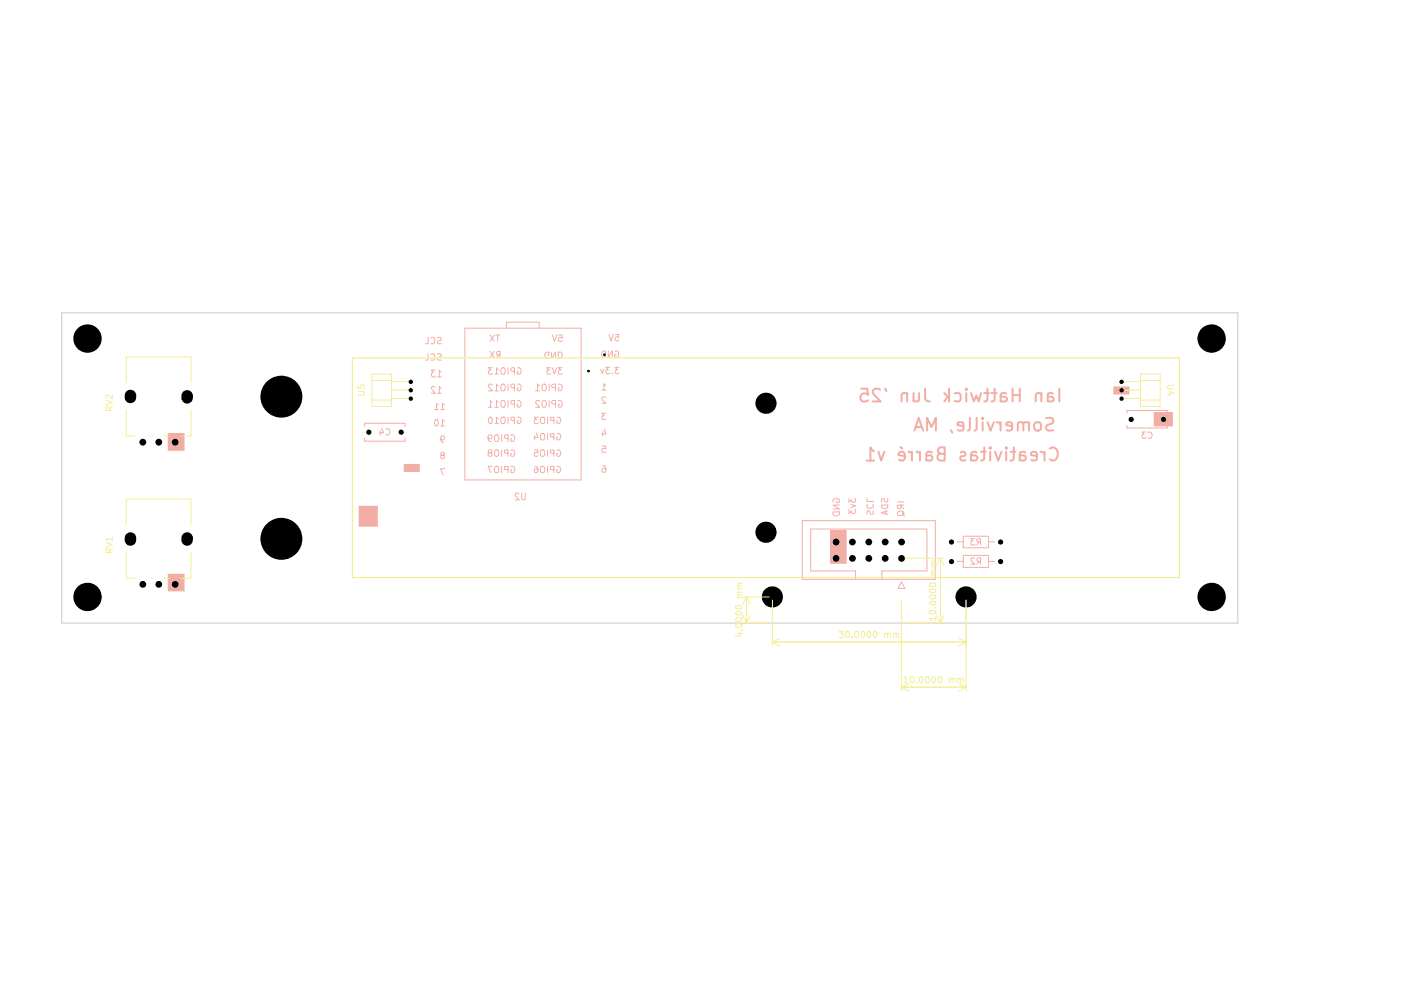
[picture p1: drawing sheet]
<svg xmlns="http://www.w3.org/2000/svg" width="297mm" height="210mm" viewBox="0 0 297 210" stroke-linecap="round" stroke-linejoin="round" font-family="sans-serif">
<path d="M35.7 121.8h3.3v3.5h-3.3z" fill="none" stroke="#f2aea5" stroke-width=".25"/>
<path d="M35.7 121.8h3.3v3.5h-3.3z" fill="#f2aea5"/>
<path d="M76.2 107.4h3.8v4.1h-3.8z" fill="none" stroke="#f2aea5" stroke-width=".25"/>
<path d="M76.2 107.4h3.8v4.1h-3.8z" fill="#f2aea5"/>
<path d="M35.7 92h3.3v3.4h-3.3z" fill="none" stroke="#f2aea5" stroke-width=".25"/>
<path d="M35.7 92h3.3v3.4h-3.3z" fill="#f2aea5"/>
<g fill="none" stroke="#f2aea5" stroke-width=".21">
<path d="M90.8 75v1.4h-.6M90.8 71.5v1.4h-.6M91.4 75.2a.53 .53 0 0 1 .6-.1 .53 .53 0 0 1 .2 .7l-.2 .6-.6-.1M91.4 71.7l.2-.2 .5 .2 .1 .4-.1 .6-.1 .2-.6-.1M92.3 78.5h-.8l.4 .5a.49 .49 0 0 0-.5 .4 .49 .49 0 0 0 .3 .5h.4l.2-.2M92.7 75.1l.6-.1 .3 .3-.3 .4-.4 .1-.2 .2 .2 .4h.7M92.7 71.6l.6-.1 .3 .3-.3 .4-.4 .1-.2 .2 .2 .4h.7M92.7 79.9h.9M93.6 78.9l-.5-.4v1.4M103.9 71l.9 1.4M103.9 74.5l.9 1.3M104.4 78h-.8l.5 .5a.47 .47 0 0 0-.5 .3 .47 .47 0 0 0 .1 .5l.7-.1"/>
<path d="M104.8 71l-.9 1.4M104.8 74.5l-.9 1.3M104.9 79.3h.8M105.1 71h.8M105.5 71v1.4M105.7 78.4l-.4-.4v1.3M105.7 75.3l-.4 .5M106 75.3h-.5l-.2-.3v-.3l.2-.2h.5v1.3M106.4 78h.4a.97 .97 0 0 1 .1 1.3h-.5l-.1-.2-.1-.6zM107.7 78v1.3M109.1 78.7l-.7-.1-.1-.5 .3-.1h.5v1.3M109.7 78a.7 .7 0 0 1 .8 .5 .7 .7 0 0 1-.2 .8l-.6-.1v-.4h.2"/>
<path d="M77.3 92.9v.6M92.1 86.9h.8M92.2 82.1l-.2-.2h-.3l-.2 .5 .8 1h-.8M92.3 89.1l.4-.1 .2 .2v.9l-.3 .2a.78 .78 0 0 1-.3-1.2zM92.7 83.4h.9M92.9 85.8l-.3-.3v1.4M93.5 93l.1 .2 .4 .1 .2-.3v-.5h-.7v1l.3 .3h.3M93.5 86.9h.7M93.5 90.3h.7M93.6 82.4l-.5-.5v1.5M93.7 96.5l-.2 .1v.5l.2 .2h.3l.2-.3v-.2l-.1-.3-.6-.2v-.3h.7v.3l-.2 .2M94.2 85.8l-.4-.3v1.4"/>
<path d="M94.2 89.3l-.4-.3v1.3M94.3 99.4h-.9l.6 1.3M104.3 81.6l-.1-.2h-.4l-.2 .5 .8 1h-.8M104.9 82.9h.8M105.7 81.9l-.4-.5v1.5M106.4 81.5l.4-.1a.89 .89 0 0 1 0 1.5h-.3a.97 .97 0 0 1-.1-1.4zM107.7 81.4v1.5M109.1 82.2l-.7-.1-.1-.5 .3-.2h.5v1.5M109.7 81.5a.65 .65 0 0 1 .8 .7 .65 .65 0 0 1-.8 .6v-.5h.2"/>
</g>
<path d="M85.7 98.5h3.2v1.4h-3.2z" fill="none" stroke="#f2aea5" stroke-width=".25"/>
<path d="M85.7 98.5h3.1v1.4h-3.1z" fill="#f2aea5"/>
<path d="M77.3 90.4v-.7h8.6v.7M80.6 91.3v1M81 90.8l.3 1h-.9M81.8 91l.6-.1a.7 .7 0 0 1 .3 .9 .7 .7 0 0 1-.8 .4l-.1-.1M85.9 92.9v.6h-8.6" fill="none" stroke="#f2aea5" stroke-width=".21"/>
<path d="M244.7 87.5h3.9v2.8h-3.9z" fill="none" stroke="#f2aea5" stroke-width=".25"/>
<path d="M244.7 87.4h3.8v2.8h-3.8z" fill="#f2aea5"/>
<g fill="none" stroke="#f2aea5" stroke-width=".21">
<path d="M238.9 87.6v-.6h8.6v.6M243 91.6h-.8l.4 .5-.4 .1v.6l.2 .1 .6-.1M243.4 91.7a.62 .62 0 0 1 .9 .5 .62 .62 0 0 1-.8 .7l-.1-.1M247.5 90.2v.5h-8.6M183.8 105.6v.7h1.4M183.9 106.9l-.1 .6a.7 .7 0 0 0 .9 .3 .7 .7 0 0 0 .4-.8l-.1-.1M185.1 108.3l.1 .5-.2 .2h-.3l-.3-.6-.2-.1-.4 .1v.6M186.9 107.1h1.3a.68 .68 0 0 1-.6 .8 .68 .68 0 0 1-.7-.8zM187.8 108.4v.6M188.1 105.7l.1 .5-.2 .3-.4-.3-.2-.5h-.4v.8M188.2 108.3l-1.3 .4 1.3 .4M190.3 108.7a.79 .79 0 0 1 1.3 0v.4l-.2 .2h-.9z"/>
<path d="M190.3 106.4h1.3M191 107.1l-.1 .7-.5 .1-.1-.3v-.5h1.3M191 107.4l.6 .5M191.4 108.7v.3l.4 .4"/>
</g>
<g fill="none" stroke="#f2aea5" stroke-width=".42">
<path d="M183.7 97.6h1.6M185.3 95.7l-.8-.8v2.7M186.2 95.8l.6 1.8 .7-1.8M190.9 94.8l.4 .3M191.8 96.7l-1.3-.2v-.3l.4-.4h.5l.4 .4v1l-.4 .4h-.5l-.3-.1M192.6 95.8l.7 .2 .1 .3M193.4 95.8v1.8M194.3 95.8l.7 .2v.3M195 95.8v1.8M196.4 96.5h.9a.61 .61 0 0 1 .4 .6 .61 .61 0 0 1-.4 .5h-.6l-.3-.1M197.6 96l-.3-.2h-.6l-.2 .2-.1 1.6M199.4 96.2l-.4 .1a.78 .78 0 0 0 .3 1.3h1v-2.7h-.9a.7 .7 0 0 0-.6 .6 .7 .7 0 0 0 .6 .7h.9"/>
<path d="M203.7 96l.7-.2 .3 .4-.1 .3-.2 .2-.7 .1v.7l.2 .1h.5l.3-.1M205.9 96.5h.9a.56 .56 0 0 1 .5 .6 .56 .56 0 0 1-.5 .5h-.7l-.2-.1M207.1 96l-.3-.2h-.5l-.2 .2-.2 .2v1.4M208 95.8h1M208.7 94.9v2.3l-.4 .4h-.3M209.9 94.9l.2 .1h-.3l.1-.1v.2M209.9 95.8v1.8M211 95.8l.6 1.8 .7-1.8M213.3 94.9l.2 .1h-.3l.1-.1v.2M213.3 95.8v1.8M214.3 95.8h1M214.9 94.9v2.3l-.4 .4h-.2"/>
<path d="M216.2 96.5h.9a.61 .61 0 0 1 .4 .6 .61 .61 0 0 1-.4 .5h-.6l-.3-.1M217.4 96l-.3-.2-.8 .2-.1 1.6M219.9 96.7l-1.3-.2 .1-.5 .2-.2 .9 .2 .1 1.2-.1 .3-.4 .1h-.5l-.2-.1M220.6 95.8a.82 .82 0 0 1 .9 .5M221.5 95.8v1.8M222.6 95.1a1.12 1.12 0 0 1 1.3 0 1.12 1.12 0 0 1 .4 1.4 1.05 1.05 0 0 1-.6 1 1.05 1.05 0 0 1-1.1-.1"/>
</g>
<path d="M236.2 82.1h3.1v1.4h-3.1z" fill="none" stroke="#f2aea5" stroke-width=".25"/>
<path d="M236.1 82h3.2v1.5h-3.2z" fill="#f2aea5"/>
<g fill="none" stroke="#f2aea5" stroke-width=".42">
<path d="M182.6 82.4h1.3l.1 1.4-.4-.4h-.7a1.05 1.05 0 0 0-.3 1.5l.1 .1a1.16 1.16 0 0 0 1.3-.1M186.6 82.7l-.4-.3h-.6l-.4 .3-.1 .5 .1 .4 1.5 1.5h-1.6M187.7 82.4l.2 .5M192.3 83.6a.74 .74 0 0 0-1-.2l-.2 .4v1.3M192.3 83.3v1.8M193.7 83.3v1.8M193.9 91.3l.9-2.7 .9 2.7M194.1 90.5h1.3M194.9 83.3v1.5a.79 .79 0 0 1-1.1 .2l-.1-.1M196.1 82.4v2a.83 .83 0 0 0 1.1 .7M196.6 91.3v-2.7l.9 1.9 .9-1.9v2.7M200.2 83.3l1 1.1"/>
<path d="M201 84.1l-.8 1M201.2 82.4v2.7M201.6 91.2l.3 .5M202.4 83.4a.99 .99 0 0 1 1.2 .2v1.3a.99 .99 0 0 1-1.2 .1M204.3 90.4l-1.3-.3 .1-.5 .8-.1 .3 .1 .1 .3-.1 1.3h-1.1M204.9 82.4l.1 .2-.1 .1v-.3v.3M204.9 83.3v1.8M205.6 88.6v2.4l-.4 .3M205.9 83.3l.6 1.8 .5-1.3 .5 1.3 .5-1.8M207.1 88.6v2.4l-.5 .3M208.3 88.6l.2 .1-.2 .1-.1-.1 .1-.1v.2M208.3 89.5v1.8"/>
<path d="M208.7 83.3h1M209.4 82.4v2.4l-.2 .2-.5 .1M209.4 89.5l.6 1.8 .7-1.8M210.2 83.3h1.1M210.9 82.4v2.4l-.2 .2-.5 .1M211.3 89.5a.64 .64 0 0 1 .8 .5M212.1 84l1 .1a.54 .54 0 0 1 .4 .4 .54 .54 0 0 1-.2 .5h-1.2M212.1 89.5v1.8M213.3 83.4h-1l-.2 .4v1.3M214.6 90.4l-1.3-.3 .1-.5 .8-.1 .4 .4v1.1l-.2 .2h-1M214.7 83.8h1.5M214.7 82.4v2.7"/>
<path d="M216.2 82.4v2.7M217 89.9a.79 .79 0 0 0-1.1-.3l-.1 1.7M218.2 89.8a.73 .73 0 0 0-1.2 .1v1.4M218.2 89.5v1.8M219.5 89.6a.8 .8 0 0 1 1.2 .4v.8a.75 .75 0 0 1-.7 .5 .75 .75 0 0 1-.7-.5v-.8zM220.8 83.6a.69 .69 0 0 0-1.2 .2v1.3M220.8 83.3v1.8M221.8 88.7a1.24 1.24 0 0 1 1.4 .1 .73 .73 0 0 1-.1 1l-1 .3a.67 .67 0 0 0-.3 .7 .67 .67 0 0 0 .5 .5l1-.1M222.1 84l.9 .1a.54 .54 0 0 1 .4 .4 .54 .54 0 0 1-.2 .5h-1.1M223.2 83.4h-1l-.1 1.7M224.6 82.4v2.7"/>
</g>
<g fill="none" stroke="#f2aea5" stroke-width=".21">
<path d="M98.6 69.6h24.6v32.2h-24.6zM107.4 69.6v-1.3h6.9v1.3M116.1 75.3h.3v-.6h-.6a.69 .69 0 0 0-.3 .8 .69 .69 0 0 0 .8 .4M116.8 78h-.9l.5 .5a.47 .47 0 0 0-.5 .3 .47 .47 0 0 0 .2 .5l.7-.1M116.9 74.7v1.3l.9-1.3v1.3M117.1 71l.4 1.4 .5-1.4M117.1 78l.4 1.3 .5-1.3M118.4 74.7h.6a.77 .77 0 0 1 .2 .9 .77 .77 0 0 1-.8 .4zM118.5 71h.6l.1 .7-.6-.2-.2 .3 .1 .5h.7M119.2 78h-.8l.5 .5a.47 .47 0 0 0-.5 .3 .47 .47 0 0 0 .1 .5l.7-.1M127.4 78.3l.3 .9 .3-.9M127.7 74.6l.7-.2v1.4a.72 .72 0 0 1-.8-.4 .72 .72 0 0 1 .1-.8z"/>
<path d="M129 74.4v1.4l.8-1.4v1.4M129.1 70.9l.5 1.4 .5-1.4M129.3 77.9h-.8l.5 .5h-.3l-.2 .2v.5h.8M129.8 79.1v.1M130.4 74.5l.3-.1 .5 .3v.7l-.5 .4-.4-.2v-.4h.4M130.5 70.9h.7v.6h-.7l-.1 .5 .3 .3h.3l.2-.2M131.2 77.9h-.8l.5 .5h-.2l-.3 .2 .1 .5h.7M103.5 92.8l.1 .2h.6l.1-.6-.2-.2-.6 .2 .1 .9 .3 .3h.3M103.6 86.3h.7M103.8 96l-.3 .3a.47 .47 0 0 0 .6 .5l.2-.3v-.2l-.1-.3h-.4l-.3-.3 .1-.3 .6 .1 .1 .2-.2 .3M103.8 88.5h.4l.1 .2v.9l-.2 .2a.78 .78 0 0 1-.3-1.3zM104.3 85.3l-.3-.4v1.4"/>
<path d="M104.3 98.9h-.8l.6 1.3M104.9 99l.3-.1 .5 .1 .1 .8-.4 .4a.46 .46 0 0 1-.6-.4zM104.9 86.3h.8M104.9 89.8h.8M105 95.4h.4a.73 .73 0 0 1 .4 .8 .73 .73 0 0 1-.6 .6l-.3-.2-.1-.3zM105 92.3l.4-.1a.78 .78 0 0 1 .4 .8 .78 .78 0 0 1-.6 .6 .97 .97 0 0 1-.2-1.3zM105.7 85.3l-.4-.4v1.4M105.7 88.8l-.4-.3v1.3M106.4 85l.4-.1a.89 .89 0 0 1 0 1.4h-.3a.97 .97 0 0 1-.1-1.3zM106.4 88.5h.4a.73 .73 0 0 1 .3 .7 .73 .73 0 0 1-.6 .6 .97 .97 0 0 1-.1-1.3zM106.4 92.2v1.4M106.4 95.4v1.4"/>
<path d="M106.4 98.9v1.3M107.7 96.1l-.8-.1v-.5l.8-.1v1.4M107.7 92.9h-.7l-.1-.5 .3-.2h.5v1.4M107.7 99.6h-.7l-.1-.6 .8-.1v1.3M107.7 84.9v1.4M107.7 88.5v1.3M108.3 95.4h.6a.71 .71 0 0 1 .2 .9 .71 .71 0 0 1-.8 .4v-.5h.3M108.3 92.3a.66 .66 0 0 1 .9 .6 .66 .66 0 0 1-.9 .6v-.5h.3M108.3 99a.63 .63 0 0 1 .9 .6 .63 .63 0 0 1-.9 .5v-.5h.3M109.1 85.7l-.7-.1-.1-.5 .3-.2h.5v1.4M109.1 89.1h-.7l-.1-.6h.8v1.3M109.7 85a.65 .65 0 0 1 .8 .6 .65 .65 0 0 1-.8 .7v-.5h.2"/>
<path d="M109.7 88.5h.6a.7 .7 0 0 1 .2 .8 .7 .7 0 0 1-.8 .4v-.5h.2M113.3 95.4h.7l.1 .6h-.8v.6l.3 .2h.3l.2-.2M113.4 98.9l.4 .1a.9 .9 0 0 1 0 1.2l-.5-.1v-.5l.5-.2 .3 .2M113.4 92.4v.9M113.6 82.9h.8M113.7 91.8l.4 1h-.9M114.1 88.5h-.8l.4 .5-.4 .1v.5l.3 .2 .5-.2M114.4 85.1l-.6-.2-.2 .3 .8 1.1h-.8M114.4 81.9l-.4-.5v1.5M114.7 99l.2-.1a.46 .46 0 0 1 .6 .4v.5a.47 .47 0 0 1-.5 .4 .47 .47 0 0 1-.4-.4zM114.7 91.9h.5a.73 .73 0 0 1 .3 .8 .73 .73 0 0 1-.6 .6 .97 .97 0 0 1-.2-1.4zM114.7 95.4h.5a.73 .73 0 0 1 .3 .8 .73 .73 0 0 1-.6 .6l-.2-.2-.1-.3z"/>
<path d="M114.7 88.5h.5a.73 .73 0 0 1 .3 .7 .73 .73 0 0 1-.6 .6 .97 .97 0 0 1-.2-1.3zM115.1 85l.4-.1a.78 .78 0 0 1 .4 .8 .78 .78 0 0 1-.7 .6 .97 .97 0 0 1-.1-1.3zM115.1 81.5l.4-.1a.78 .78 0 0 1 .4 .8 .78 .78 0 0 1-.7 .7 .97 .97 0 0 1-.1-1.4zM116.1 88.5v1.3M116.1 91.9v1.4M116.1 95.4v1.4M116.1 98.9v1.3M116.4 81.4v1.5M116.4 84.9v1.4M117.4 92.6l-.7-.1v-.5l.7-.1v1.4M117.4 96.1l-.7-.1v-.5l.7-.1v1.4M117.4 89.1h-.6l-.1-.6h.7v1.3"/>
<path d="M117.4 99.6h-.6l-.1-.6 .7-.1v1.3M117.8 85.7l-.7-.1-.2-.2 .1-.3 .3-.2h.5v1.4M117.8 82.2l-.7-.1-.2-.4 .4-.3h.5v1.5M118.1 91.9h.5a.7 .7 0 0 1 .3 .9 .7 .7 0 0 1-.8 .4l-.1-.5h.3M118.1 95.4h.5a.7 .7 0 0 1 .3 .8 .7 .7 0 0 1-.8 .5l-.1-.5h.3M118.1 88.5h.5a.7 .7 0 0 1 .3 .8 .7 .7 0 0 1-.8 .4l-.1-.5h.3M118.1 99a.61 .61 0 0 1 .8 .6 .61 .61 0 0 1-.8 .5l-.1-.5h.3M118.4 85a.66 .66 0 0 1 .8 .6 .66 .66 0 0 1-.8 .7v-.5h.2M118.4 81.5a.66 .66 0 0 1 .8 .7 .66 .66 0 0 1-.8 .6v-.5h.2M127.6 82.7h.9M127.7 94.6h.7l.1 .6-.6-.1-.3 .2 .1 .5h.8M127.8 98.7l.4 .1 .2 .2 .1 .9-.3 .2h-.3l-.3-.2 .2-.6h.5l.2 .3"/>
<path d="M127.8 91.5v.9M128.1 91l.4 1h-.9M128.5 84.2l-.6-.1-.3 .3 .1 .3 .8 .8h-.9M128.5 81.8l-.5-.4v1.3M128.5 87.6h-.9l.5 .5h-.2l-.3 .3 .1 .5h.8M238.9 90.2v.5M110 104.7l-.2-.2h-.3l-.3 .5 .9 1h-.9M110.6 104.5v1.2l.2 .3 .6-.2v-1.3M170.1 110.4h28.2v12.4h-28.2M171.9 112.2h24.6v8.9h-9.5M176.6 108.5h1.4a.76 .76 0 0 1-.5 .8 .76 .76 0 0 1-.9-.2zM177.4 106.2v.4h.4l.2-.4-.4-.5h-.7l-.3 .3v.5"/>
<path d="M178 107.1h-1.4l1.4 .8h-1.4M180 105.6v.9l.5-.5v.2l.3 .3 .5-.1v-.8M180 107.9v1l.5-.5 .3 .5 .5-.1v-.9M180.4 106.9l1 .4-1 .3M204.2 113.7h5.4v2.4M206.7 114.2h-.9l.5 .5-.5 .3 .1 .5 .6 .1 .2-.2M207.6 114.9l-.5 .7M207.9 114.9l-.7-.1-.1-.3 .2-.3h.6v1.4M209.6 114.9h1.2"/>
</g>
<path d="M176.2 112.6h3.2v6.8h-3.2z" fill="none" stroke="#f2aea5" stroke-width=".25"/>
<path d="M176.1 112.5h3.2v6.9h-3.2z" fill="#f2aea5"/>
<g fill="none" stroke="#f2aea5" stroke-width=".21">
<path d="M170.1 110.4v12.4M171.9 112.2v8.9h9.5M203 114.9h1.2M203 119h1.2M204.2 113.7v2.4h5.4M204.2 117.8h5.4v2.5h-5.4zM206.6 118.4l-.2-.1h-.3l-.3 .4 .9 .9h-.9M207.6 119l-.5 .6M207.9 119h-.5l-.3-.2v-.3l.3-.2h.5v1.3M209.6 119h1.2M181.4 121.1h.1M181.4 121.1v1.7"/>
<path d="M187 121.1v1.7M191.1 123.3l.8 1.5h-1.5z"/>
</g>
<path d="M13.1 66.3h249.3v65.8h-249.3z" fill="none" stroke="#d0d2cd" stroke-width=".25"/>
<g fill="#000">
<path d="M124.6 78.5h.4v.4h-.4zM128 75h.4v.4h-.4z"/>
<circle cx="18.6" cy="71.8" r="3"/>
<circle cx="256.9" cy="71.8" r="3"/>
<circle cx="30.3" cy="93.8" r=".72"/>
<circle cx="33.7" cy="93.8" r=".72"/>
<circle cx="37.1" cy="93.8" r=".72"/>
<circle cx="59.7" cy="84.1" r="4.4"/>
<circle cx="78.2" cy="91.6" r=".55"/>
<circle cx="85.1" cy="91.6" r=".55"/>
<circle cx="87.1" cy="82.7" r=".47"/>
<circle cx="87.1" cy="84.5" r=".47"/>
<circle cx="87.1" cy="81" r=".47"/>
<circle cx="162.4" cy="85.5" r="2.24"/>
<circle cx="237.8" cy="82.7" r=".47"/>
<circle cx="237.8" cy="84.5" r=".47"/>
<circle cx="237.8" cy="81" r=".47"/>
<circle cx="239.8" cy="88.9" r=".55"/>
<circle cx="246.7" cy="88.9" r=".55"/>
<circle cx="59.7" cy="114.2" r="4.4"/>
<circle cx="162.4" cy="112.8" r="2.24"/>
<circle cx="177.3" cy="118.4" r=".72"/>
<circle cx="177.3" cy="114.9" r=".72"/>
<circle cx="180.7" cy="118.4" r=".72"/>
<circle cx="180.7" cy="114.9" r=".72"/>
<circle cx="184.2" cy="118.4" r=".72"/>
<circle cx="184.2" cy="114.9" r=".72"/>
<circle cx="187.7" cy="118.4" r=".72"/>
<circle cx="187.7" cy="114.9" r=".72"/>
<circle cx="191.1" cy="118.4" r=".72"/>
<circle cx="191.1" cy="114.9" r=".72"/>
<circle cx="201.7" cy="119.1" r=".55"/>
<circle cx="201.7" cy="114.9" r=".55"/>
<circle cx="212.1" cy="119.1" r=".55"/>
<circle cx="212.1" cy="114.9" r=".55"/>
<circle cx="18.6" cy="126.6" r="3"/>
<circle cx="30.3" cy="123.9" r=".72"/>
<circle cx="33.7" cy="123.9" r=".72"/>
<circle cx="37.1" cy="123.9" r=".72"/>
<circle cx="163.8" cy="126.6" r="2.24"/>
<circle cx="204.8" cy="126.6" r="2.24"/>
<circle cx="256.9" cy="126.6" r="3"/>
</g>
<path d="M27.7 83.8v.5M39.7 83.9v.5M27.7 114.1v.4M39.7 114.1v.4" fill="none" stroke="#000" stroke-width="2.5"/>
<path d="M74.7 75.9h175.4v46.6h-175.4z" fill="none" stroke="#f3ed95" stroke-width=".25"/>
<g fill="none" stroke="#f3ed95" stroke-width=".21">
<path d="M78.8 79.3h4.2v6.9h-4.2zM241.8 79.3h4.2v6.9h-4.2zM22.5 84.9l1.3 .4-1.3 .5M23.1 87l-.1-.7-.1-.1-.4 .1v.7h1.3M23.8 83.7v.9l-1-.9-.3 .2v.6M23.8 86.2l-.7 .5M26.8 81.1v-5.4h13.7v5.4M26.8 87.1v5.3h1.7M31.9 92.4h.5M34.8 92.4h1.1M40.5 87.1v5.3h-2.2M75.9 83h1.1l.2 .2v.4l-.2 .2h-1.1"/>
<path d="M75.9 81.7v.7h.7l-.2-.2v-.3l.2-.3 .5 .1v.7M78.8 80.7h4.2M78.8 84.8h4.2M83 80.9h3.4M83 82.7h3.4M83 84.5h3.4M238.4 80.9h3.4M238.4 82.7h3.4M238.4 84.5h3.4M241.8 80.7h4.2M241.8 84.8h4.2M247.5 83.7h.9"/>
<path d="M248.9 81.7h-1.2l-.2 .2 .1 .5 .1 .1h1.2M248.9 83.4l-.9-.4v.9M22.5 115l1.3 .5-1.3 .5M23.1 117.2v-.6l-.2-.3-.4 .1v.8h1.3M23.8 114.3h-1.3l.3 .3M23.8 116.3l-.7 .5M23.8 113.9v.7M26.8 111.2v-5.4h13.7v5.4M26.8 117.2v5.4h1.7M40.5 117.2v5.4h-2.2M191.9 118.3h8.3M198.4 119.5l-.9 .1 .1 .5"/>
<path d="M198.4 118.9l-.9 .1v.5h.2M199.4 118.3v13.8M199.4 118.3l.8 1.6M199.4 118.3l-.8 1.6M31.9 122.6h.5M34.8 122.6h1.1M156.1 132.4a.76 .76 0 0 1 1.2 .3 .89 .89 0 0 1-1.2 .1zM156.1 131h1l.2 .2a.7 .7 0 0 1-.7 .5 .7 .7 0 0 1-.6-.5zM156.1 129.8a.73 .73 0 0 1 .7-.2 .73 .73 0 0 1 .5 .5l-.2 .3h-.9l-.2-.3zM156.1 128.4a.82 .82 0 0 1 1.2 .4 .78 .78 0 0 1-1.3-.1zM156.4 134.4h.9M156.4 126.7h.9"/>
<path d="M156.4 124.9h.9M156.9 134.1v.8l-1-.2M157.2 133.6h.1M157.3 126.1h-.8l-.1 .4 .2 .2M157.3 125.5h-.8a.36 .36 0 0 0 .1 .6M157.3 124.3l-.8 .1-.1 .3 .2 .2M157.3 123.7l-.8 .1-.1 .3 .2 .2M157.5 126.6h5.6M157.5 132.1h5.6M157.5 130.5l.8 1.6M158.3 126.6v5.5M158.3 126.6l.8 1.5"/>
<path d="M158.3 126.6l-.8 1.5M159.1 130.5l-.8 1.6M163.8 127.2v9.8M163.8 136.1h41M163.8 136.1l1.5 .9M165.3 135.4l-1.5 .7M177.9 133.8h.8l-.4 .6 .4 .2v.5l-.6 .1-.2-.2M179.4 133.9l.2-.1a.69 .69 0 0 1 .6 .7 .69 .69 0 0 1-.6 .7 .89 .89 0 0 1-.2-1.3zM180.6 135v.2M181.4 133.9l.1-.1a.69 .69 0 0 1 .6 .7 .69 .69 0 0 1-.6 .7 .89 .89 0 0 1-.1-1.3zM182.6 133.9h.5a.82 .82 0 0 1-.2 1.3l-.3-.2v-.3zM184 133.9l.3-.1 .3 .3v.8l-.3 .3a.78 .78 0 0 1-.3-1.3z"/>
<path d="M185.3 133.9l.1-.1a.7 .7 0 0 1 .6 .7 .7 .7 0 0 1-.6 .7l-.2-.3zM187.6 134.4l.1-.1 .4 .1v.8M187.6 134.3v.9M188.1 134.5l.2-.2 .4 .1v.8M189.4 134.4a.36 .36 0 0 1 .6 .1v.7M189.4 134.3v.9M190 134.5v-.1a.36 .36 0 0 1 .6 .1v.7M191.1 127.2v19.3M191.9 132.1h8.3M197 126.5a.91 .91 0 0 1 1.4-.1v.3l-.3 .2a.74 .74 0 0 1-1.1-.4zM197 123.9l.3-.3h.8l.3 .2v.3l-.3 .2a.74 .74 0 0 1-1.1-.4zM197.1 129.6l.4-.2 .8 .1 .1 .5a.89 .89 0 0 1-1.4-.2z"/>
<path d="M197.1 125l.4-.1 .8 .1 .1 .5a.89 .89 0 0 1-1.4-.3zM197.2 127.6h1.1l.1 .5a.89 .89 0 0 1-1.4-.3zM197.5 121.9h.9M197.5 120.1h.9M198.3 128.8h.1M198.4 131.1h-1.4l.5 .5M198.4 121.3l-.9 .1 .1 .5M198.4 120.7l-.9 .1v.5h.2M198.4 130.7v.9M198.6 130.5l.8 1.6M200.2 130.5l-.8 1.6M203.3 135.4l1.5 .7"/>
<path d="M204.8 127.2v19.3M204.8 136.1l-1.5 .9M191.1 145.7h13.7M191.1 145.7l1.6 .8M191.7 143.8l.3-.4v1.4M191.7 144.8h.8M192.7 144.9l-1.6 .8M193.1 143.5l.3-.1 .3 .3v.8l-.3 .3a.82 .82 0 0 1-.3-1.3zM194.3 144.7v.1M195.1 143.5l.3-.1 .3 .3v.8l-.3 .3a.78 .78 0 0 1-.3-1.3zM196.5 143.4a.7 .7 0 0 1 .6 .7 .7 .7 0 0 1-.6 .7l-.2-.3v-.8zM197.7 143.5l.2-.1a.77 .77 0 0 1 .1 1.4 .82 .82 0 0 1-.3-1.3z"/>
<path d="M199.2 143.4a.7 .7 0 0 1 .5 .7 .7 .7 0 0 1-.5 .7l-.3-.3a.85 .85 0 0 1 .3-1.1zM201.3 144l.1-.2 .4 .1 .1 .9M201.3 143.8v1M201.9 144.1l.1-.3 .4 .1 .1 .9M203 144l.3-.2 .3 .1v.9M203 143.8v1M203.3 144.9l1.5 .8M203.6 144.1a.36 .36 0 0 1 .6-.2v.9M204.8 145.7l-1.5 .8"/>
</g>
</svg>
